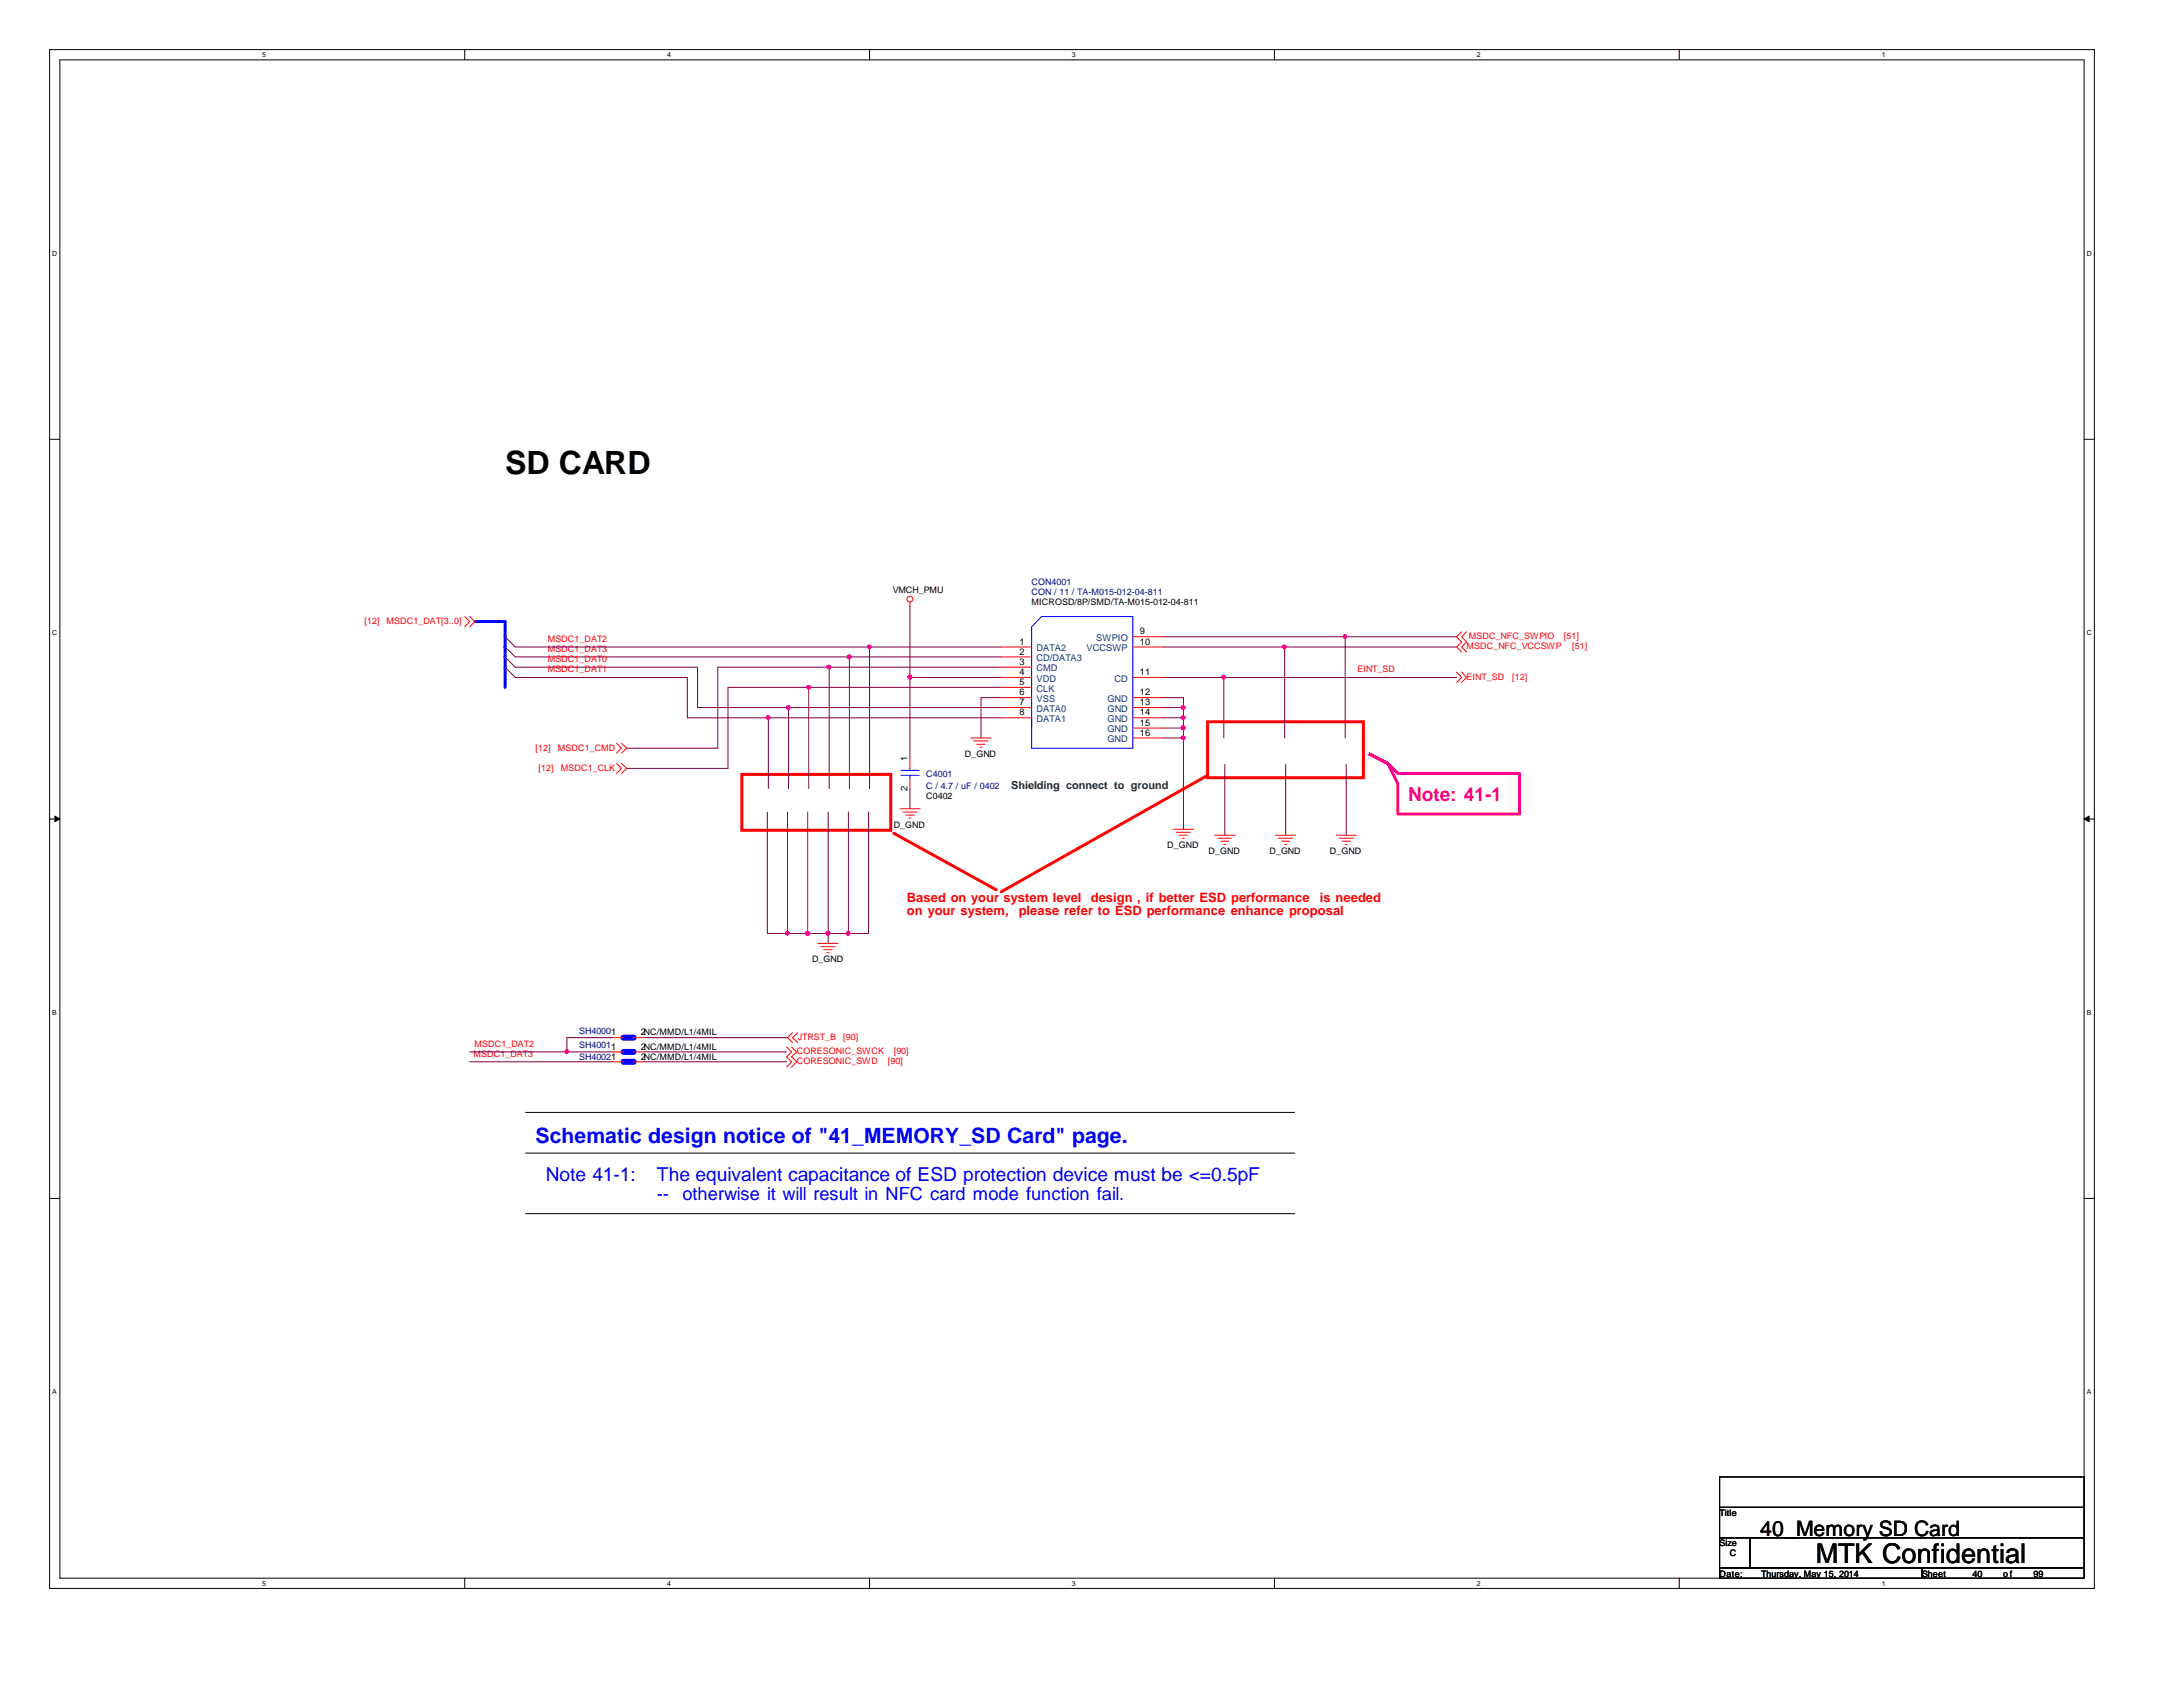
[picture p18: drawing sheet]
<svg xmlns="http://www.w3.org/2000/svg" width="279mm" height="216mm" viewBox="0 0 279 216" stroke-linecap="round" stroke-linejoin="round" font-family="sans-serif">
<defs><g id="words">
<text font-size="4.1" x="64.6" y="60.7">SD CARD</text>
<text font-size="3.5" x="232.4" y="200">MTK Confidential</text>
<text font-size="2.7" fill="#00f" x="68.5" y="146.2">Schematic design notice of &quot;41_MEMORY_SD Card&quot; page.</text>
<text font-size="2.7" x="225.3" y="196.6">40_Memory SD Card</text>
<text font-size="2.5" fill="#ff0080" x="180.2" y="102.5">Note: 41-1</text>
<g font-size="2.5" fill="#00f">
<text x="69.8" y="151.1">Note 41-1:</text>
<text x="84.1" y="151.1">The equivalent capacitance of ESD protection device must be &lt;=0.5pF</text>
</g>
<g font-size="2.3" fill="#00f">
<text x="84.1" y="153.5">--</text>
<text x="87.3" y="153.5">otherwise it will result in NFC card mode function fail.</text>
</g>
<g font-size="1.7" fill="#f00">
<text x="116.1" y="115.4">Based on your system level</text>
<text x="116.1" y="117.1">on your system,</text>
<text x="130.4" y="117.1">please refer to ESD performance enhance proposal</text>
<text x="139.6" y="115.4">design , if better ESD performance</text>
<text x="168.9" y="115.4">is needed</text>
</g>
<text font-size="1.4" fill="#008000" x="129.4" y="101">Shielding connect to ground</text>
<g font-size="1.2">
<text x="130.5" y="82.5">1</text>
<text x="130.5" y="83.8">2</text>
<text x="145.9" y="81.2">9</text>
<text x="145.9" y="82.5">10</text>
<text x="130.5" y="85.1">3</text>
<text x="130.5" y="86.4">4</text>
<text x="130.5" y="87.7">5</text>
<text x="130.5" y="89">6</text>
<text x="145.9" y="86.4">11</text>
<text x="145.9" y="89">12</text>
<text x="130.5" y="90.3">7</text>
<text x="130.5" y="91.6">8</text>
<text x="145.9" y="90.3">13</text>
<text x="145.9" y="91.6">14</text>
<text x="145.9" y="92.9">15</text>
<text x="145.9" y="94.1">16</text>
<text x="116.2" y="101.2" transform="rotate(-90 116.2 101.2)">2</text>
<text x="116.2" y="97.5" transform="rotate(-90 116.2 97.5)">1</text>
<text x="82" y="135.6">2NC/MMD/L1/4MIL</text>
<text x="82" y="132.5">2NC/MMD/L1/4MIL</text>
<text x="82" y="134.3">2NC/MMD/L1/4MIL</text>
</g>
<g font-size="1.2" fill="#004080">
<text x="132.7" y="83.4">DATA2</text>
<text x="139.1" y="83.4">VCCSWP</text>
<text x="140.3" y="82">SWPIO</text>
<text x="132.7" y="84.6">CD/DATA3</text>
<text x="132.7" y="85.9">CMD</text>
<text x="132.7" y="87.2">VDD</text>
<text x="132.7" y="88.5">CLK</text>
<text x="132.7" y="89.8">VSS</text>
<text x="141.7" y="89.8">GND</text>
<text x="142.7" y="87.2">CD</text>
<text x="132.7" y="91.1">DATA0</text>
<text x="132.7" y="92.4">DATA1</text>
<text x="141.7" y="91.1">GND</text>
<text x="141.7" y="92.4">GND</text>
<text x="141.7" y="93.7">GND</text>
<text x="141.7" y="95">GND</text>
</g>
<g font-size="1.1">
<text x="114.3" y="75.9">VMCH_PMU</text>
<text x="132" y="77.4">MICROSD/8P/SMD/TA-M015-012-04-811</text>
<text x="123.5" y="96.9">D_GND</text>
<text x="114.4" y="105.9">D_GND</text>
<text x="118.5" y="102.3">C0402</text>
<text x="149.4" y="108.5">D_GND</text>
<text x="154.7" y="109.3">D_GND</text>
<text x="162.5" y="109.3">D_GND</text>
<text x="170.2" y="109.3">D_GND</text>
<text x="103.9" y="123.1">D_GND</text>
<text x="220.1" y="194">Title</text>
<text x="220.1" y="197.9">Size</text>
<text x="220.1" y="201.8">Date:</text>
<text x="221.4" y="199.2">C</text>
<text x="225.4" y="201.8">Thursday, May 15, 2014</text>
<text x="246" y="201.8">Sheet</text>
<text x="252.5" y="201.8">40</text>
<text x="256.4" y="201.8">o f</text>
<text x="260.3" y="201.8">99</text>
</g>
<g font-size="1.1" fill="#000080">
<text x="132" y="74.8">CON4001</text>
<text x="132" y="76.1">CON / 11 / TA-M015-012-04-811</text>
<text x="118.5" y="99.4">C4001</text>
<text x="118.5" y="101">C / 4.7 / uF / 0402</text>
<text x="74.1" y="135.7">SH40021</text>
<text x="74.1" y="132.3">SH40001</text>
<text x="74.1" y="134.2">SH40011</text>
</g>
<g font-size="1.1" fill="#f00">
<text x="46.7" y="79.9">[12]</text>
<text x="49.5" y="79.9">MSDC1_DAT[3..0]</text>
<text x="70.1" y="83.4">MSDC1_DAT3</text>
<text x="70.1" y="82.1">MSDC1_DAT2</text>
<text x="187.7" y="83.1">MSDC_NFC_VCCSWP</text>
<text x="188" y="81.8">MSDC_NFC_SWPIO</text>
<text x="200.2" y="81.8">[51]</text>
<text x="201.2" y="83.1">[51]</text>
<text x="70.1" y="84.7">MSDC1_DAT0</text>
<text x="70.1" y="86">MSDC1_DAT1</text>
<text x="173.7" y="86">EINT_SD</text>
<text x="187.7" y="87">EINT_SD</text>
<text x="193.5" y="87">[12]</text>
<text x="68.5" y="96.1">[12]</text>
<text x="68.9" y="98.7">[12]</text>
<text x="71.4" y="96.1">MSDC1_CMD</text>
<text x="71.8" y="98.7">MSDC1_CLK</text>
<text x="60.6" y="135.2">MSDC1_DAT3</text>
<text x="60.7" y="133.9">MSDC1_DAT2</text>
<text x="102" y="134.9">CORESONIC_SWCK</text>
<text x="102" y="136.2">CORESONIC_SWD</text>
<text x="102.1" y="133.1">JTRST_B</text>
<text x="107.9" y="133.1">[90]</text>
<text x="113.6" y="136.2">[90]</text>
<text x="114.4" y="134.9">[90]</text>
</g>
<g font-size=".9">
<text x="33.6" y="7.3">5</text>
<text x="85.4" y="7.3">4</text>
<text x="137.2" y="7.3">3</text>
<text x="189" y="7.3">2</text>
<text x="240.8" y="7.3">1</text>
<text x="6.7" y="32.7">D</text>
<text x="267.1" y="32.7">D</text>
<text x="6.7" y="81.3">C</text>
<text x="267.1" y="81.3">C</text>
<text x="6.7" y="129.9">B</text>
<text x="267.1" y="129.9">B</text>
<text x="6.7" y="178.4">A</text>
<text x="267.1" y="178.4">A</text>
<text x="33.6" y="202.9">5</text>
<text x="85.4" y="202.9">4</text>
<text x="137.2" y="202.9">3</text>
<text x="189" y="202.9">2</text>
<text x="240.8" y="202.9">1</text>
</g>
</g></defs>
<path d="M6.3 6.3h261.8v197h-261.8zM7.7 7.7h259v194.3h-259z" fill="none" stroke="#000" stroke-width=".13"/>
<g fill="#fff">
<path d="M33.6 6.5h.5v1h-.5z"/>
<path d="M33.6 202.1h.5v1.1h-.5z"/>
</g>
<path d="M59.5 6.3v1.4M59.5 202v1.3" fill="none" stroke="#000" stroke-width=".13"/>
<g fill="#fff">
<path d="M85.4 6.5h.5v1h-.5z"/>
<path d="M85.4 202.1h.5v1.1h-.5z"/>
</g>
<path d="M111.3 6.3v1.4M111.3 202v1.3" fill="none" stroke="#000" stroke-width=".13"/>
<g fill="#fff">
<path d="M137.2 6.5h.5v1h-.5z"/>
<path d="M137.2 202.1h.5v1.1h-.5z"/>
</g>
<path d="M163.1 6.3v1.4M163.1 202v1.3" fill="none" stroke="#000" stroke-width=".13"/>
<g fill="#fff">
<path d="M189 6.5h.5v1h-.5z"/>
<path d="M189 202.1h.5v1.1h-.5z"/>
</g>
<path d="M214.9 6.3v1.4M214.9 202v1.3" fill="none" stroke="#000" stroke-width=".13"/>
<g fill="#fff">
<path d="M240.8 6.5h.5v1h-.5z"/>
<path d="M240.8 202.1h.5v1.1h-.5z"/>
<path d="M6.7 31.9h.6v1h-.6z"/>
<path d="M267.1 31.9h.6v1h-.6z"/>
<path d="M6.7 80.5h.6v1h-.6z"/>
<path d="M267.1 80.5h.6v1h-.6z"/>
</g>
<path d="M6.3 56.2h1.4M266.7 56.2h1.4" fill="none" stroke="#000" stroke-width=".13"/>
<g fill="#fff">
<path d="M6.7 129.1h.6v1h-.6z"/>
<path d="M267.1 129.1h.6v1h-.6z"/>
</g>
<path d="M6.3 104.8h1.4M266.7 104.8h1.4" fill="none" stroke="#000" stroke-width=".13"/>
<g fill="#000" stroke="#000" stroke-width=".13">
<path d="M7 104.4l.7 .4-.7 .4z" fill-rule="evenodd"/>
<path d="M266.7 104.8l.7-.4v.8z" fill-rule="evenodd"/>
</g>
<g fill="#fff">
<path d="M6.7 177.6h.5v1h-.5z"/>
<path d="M267.1 177.6h.5v1h-.5z"/>
</g>
<path d="M6.3 153.4h1.4M67.3 147.6h98.4M67.3 142.4h98.4M67.3 155.3h98.4M266.7 153.4h1.4M220.1 189h46.6v3.9h-46.6zM220.1 192.9h46.6v3.9h-46.6zM220.1 196.8h3.9v3.9h-3.9zM224 196.8h42.7v3.9h-42.7zM220.1 200.7h25.9v1.3h-25.9zM246 200.7h20.7v1.3h-20.7z" fill="none" stroke="#000" stroke-width=".13"/>
<path d="M175 96.4l2.6 1.3 1.3 1.3h15.6v5.2h-15.6v-3.9l-1.3-2.6z" fill="none" stroke="#ff0080" stroke-width=".38"/>
<path d="M95 99.1h19v7.2h-19zM154.6 92.4h19.9v7.1h-19.9zM154.6 99.2l-26.5 14.9M114.4 106.6l13.1 7.3" fill="none" stroke="#f00" stroke-width=".38"/>
<g fill="none" stroke="#800040" stroke-width=".13">
<path d="M116.5 77.6v19.4M64.6 81.5l1.4 1.3h62.1M64.6 85.4l1.4 1.3h22v5.2h40.1M64.6 84.1l1.4 1.3h23.3v5.2h38.8M64.6 82.8l1.4 1.3h62.1M98.3 91.9v9M100.9 90.6v10.3M103.5 88v12.9M106.1 85.4v15.5M108.7 84.1v16.8M111.3 82.8v18.1M116.5 86.7h11.6"/>
<path d="M128.1 85.4h-36.2v10.4h-11.7M128.1 88h-34.9v10.3h-13M128.1 89.3h-2.5v5.1M148.8 81.5h37.6M148.8 82.8h37.6M148.8 86.7h37.6M148.8 89.3h2.7v16.8M148.8 91.9h2.7M148.8 90.6h2.7M148.8 94.4h2.7M148.8 93.2h2.7M156.6 86.7v7.7"/>
<path d="M156.8 97.8v9.1M164.4 82.8v11.6M164.5 97.8v9.1M172.2 81.5v12.9M172.3 97.8v9.1M98.2 103.9v15.6h13v-15.6M100.8 103.9v15.6M103.4 103.9v15.6M106 103.9v16.8M108.6 103.9v15.6M116.5 100.9v2.6M60.1 135.9h18.4"/>
<path d="M60.1 134.6h18.4M78.5 132.8h-5.9v1.8M82.4 135.9h18.3M82.4 134.6h18.3M82.4 132.8h18.4"/>
</g>
<g fill="#f0f" stroke="#f0f" stroke-width=".13">
<path d="M172 81.3h.3l.1 .1-.1 .2-.2 .1-.1-.1z" fill-rule="evenodd"/>
<path d="M156.4 86.5l.2-.1 .2 .1v.3l-.2 .1-.2-.1z" fill-rule="evenodd"/>
<path d="M108.5 83.9l.2-.1 .2 .1-.1 .3-.1 .1-.2-.1z" fill-rule="evenodd"/>
<path d="M100.7 90.4l.2-.1 .2 .1v.3l-.2 .1-.2-.1z" fill-rule="evenodd"/>
<path d="M98.1 91.7h.4l.1 .1-.1 .2-.2 .1-.2-.1z" fill-rule="evenodd"/>
<path d="M108.4 119.3h.3l.1 .1-.1 .2-.2 .1-.1-.1z" fill-rule="evenodd"/>
<path d="M103.2 119.3h.3l.1 .1-.1 .2-.2 .1-.1-.1z" fill-rule="evenodd"/>
<path d="M100.6 119.3h.3l.1 .1-.1 .2-.1 .1-.2-.1z" fill-rule="evenodd"/>
<path d="M103.2 119.3h.3l.1 .1-.1 .2-.2 .1-.1-.1z" fill-rule="evenodd"/>
<path d="M103.2 119.3h.3l.1 .1-.1 .2-.2 .1-.1-.1z" fill-rule="evenodd"/>
<path d="M111.1 82.6h.3l.1 .2-.1 .1-.1 .1-.2-.1z" fill-rule="evenodd"/>
<path d="M72.4 134.4h.3l.1 .2-.1 .2h-.2h-.1z" fill-rule="evenodd"/>
<path d="M172 81.3h.3l.1 .1-.1 .2-.2 .1-.1-.1z" fill-rule="evenodd"/>
<path d="M156.4 86.5l.2-.1 .2 .1v.3l-.2 .1-.2-.1z" fill-rule="evenodd"/>
<path d="M108.5 83.9l.2-.1 .2 .1-.1 .3-.1 .1-.2-.1z" fill-rule="evenodd"/>
<path d="M100.7 90.4l.2-.1 .2 .1v.3l-.2 .1-.2-.1z" fill-rule="evenodd"/>
<path d="M98.1 91.7h.4l.1 .1-.1 .2-.2 .1-.2-.1z" fill-rule="evenodd"/>
<path d="M108.4 119.3h.3l.1 .1-.1 .2-.2 .1-.1-.1z" fill-rule="evenodd"/>
<path d="M103.2 119.3h.3l.1 .1-.1 .2-.2 .1-.1-.1z" fill-rule="evenodd"/>
<path d="M100.6 119.3h.3l.1 .1-.1 .2-.1 .1-.2-.1z" fill-rule="evenodd"/>
<path d="M103.2 119.3h.3l.1 .1-.1 .2-.2 .1-.1-.1z" fill-rule="evenodd"/>
<path d="M103.2 119.3h.3l.1 .1-.1 .2-.2 .1-.1-.1z" fill-rule="evenodd"/>
<path d="M111.1 82.6h.3l.1 .2-.1 .1-.1 .1-.2-.1z" fill-rule="evenodd"/>
<path d="M72.4 134.4h.3l.1 .2-.1 .2h-.2h-.1z" fill-rule="evenodd"/>
<circle cx="164.4" cy="82.8" r=".25"/>
<circle cx="116.5" cy="86.7" r=".26"/>
<circle cx="106.1" cy="85.4" r=".25"/>
<circle cx="103.5" cy="87.9" r=".25"/>
<circle cx="151.4" cy="90.6" r=".26"/>
<circle cx="151.4" cy="93.1" r=".26"/>
<circle cx="151.4" cy="91.8" r=".25"/>
<circle cx="151.4" cy="94.4" r=".25"/>
<circle cx="106" cy="119.4" r=".25"/>
</g>
<path d="M60.8 79.5h3.8v8.5" fill="none" stroke="#00f" stroke-width=".38"/>
<g fill="none" stroke="#f00" stroke-width=".13">
<path d="M59.5 78.9l.6 .6-.6 .7M60.1 78.9l.7 .6-.7 .7M116.5 77.1v.5M78.9 95.1l.6 .7-.6 .6M78.9 97.7l.6 .6-.6 .7M79.5 95.1l.7 .7-.7 .6M79.5 97.7l.7 .6-.7 .7M116.5 97v1.3M116.5 99.7v1.2M124.2 94.4h2.6M124.6 94.8h1.8M125 95.2h1.1"/>
<path d="M125.4 95.6h.3M128.1 82.8h3.9M128.1 84.1h3.9M128.1 85.4h3.9M128.1 86.7h3.9M128.1 88h3.9M128.1 89.3h3.9M128.1 90.6h3.9M128.1 91.9h3.9M145 94.4h3.8M145 82.8h3.8M145 86.7h3.8"/>
<path d="M145 89.3h3.8M145 90.6h3.8M145 91.9h3.8M145 81.5h3.8M145 93.2h3.8M186.4 86l.7 .7-.7 .6M187.1 80.9l-.7 .6 .7 .7-.7 .6 .7 .6M187.1 86l.6 .7-.6 .6M187.7 80.9l-.6 .6 .6 .7-.6 .6 .6 .6M115.2 103.5h2.6M115.6 103.9h1.8M116 104.3h1"/>
<path d="M116.3 104.7h.3M150.2 106.1h2.5M150.5 106.5h1.9M150.9 106.9h1.1M151.3 107.3h.3M155.4 106.9h2.7M155.9 107.3h1.7M156.3 107.7h1M156.6 108.1h.3M163.2 106.9h2.6M163.6 107.3h1.8M164 107.7h1.1"/>
<path d="M164.4 108.1h.3M171 106.9h2.6M171.4 107.3h1.8M171.8 107.7h1M172.2 108.1h.2M78.5 135.9h1.3M78.5 132.8h1.3M78.5 134.6h1.3M81.1 135.9h1.3M81.1 132.8h1.3M81.1 134.6h1.3M100.7 134l.6 .6-.6 .7 .6 .6-.6 .7"/>
<path d="M101.3 134l.7 .6-.7 .7 .7 .6-.7 .7M101.4 132.2l-.6 .6 .6 .6M102.1 132.2l-.7 .6 .7 .6M104.7 120.7h2.6M105.1 121.2h1.8M105.5 121.5h1M105.8 121.9h.3"/>
<circle cx="116.5" cy="76.7" r=".37"/>
</g>
<path d="M79.8 135.9h1.3M79.8 132.8h1.3M79.8 134.6h1.3" fill="none" stroke="#00f" stroke-width=".76"/>
<path d="M133.3 78.9h11.7v16.9h-13v-15.6zM115.3 99.2h2.3M115.3 98.6h2.3M116.5 98.3v.3M116.5 99.2v.5" fill="none" stroke="#00f" stroke-width=".13"/>
<use href="#words"/>
</svg>
